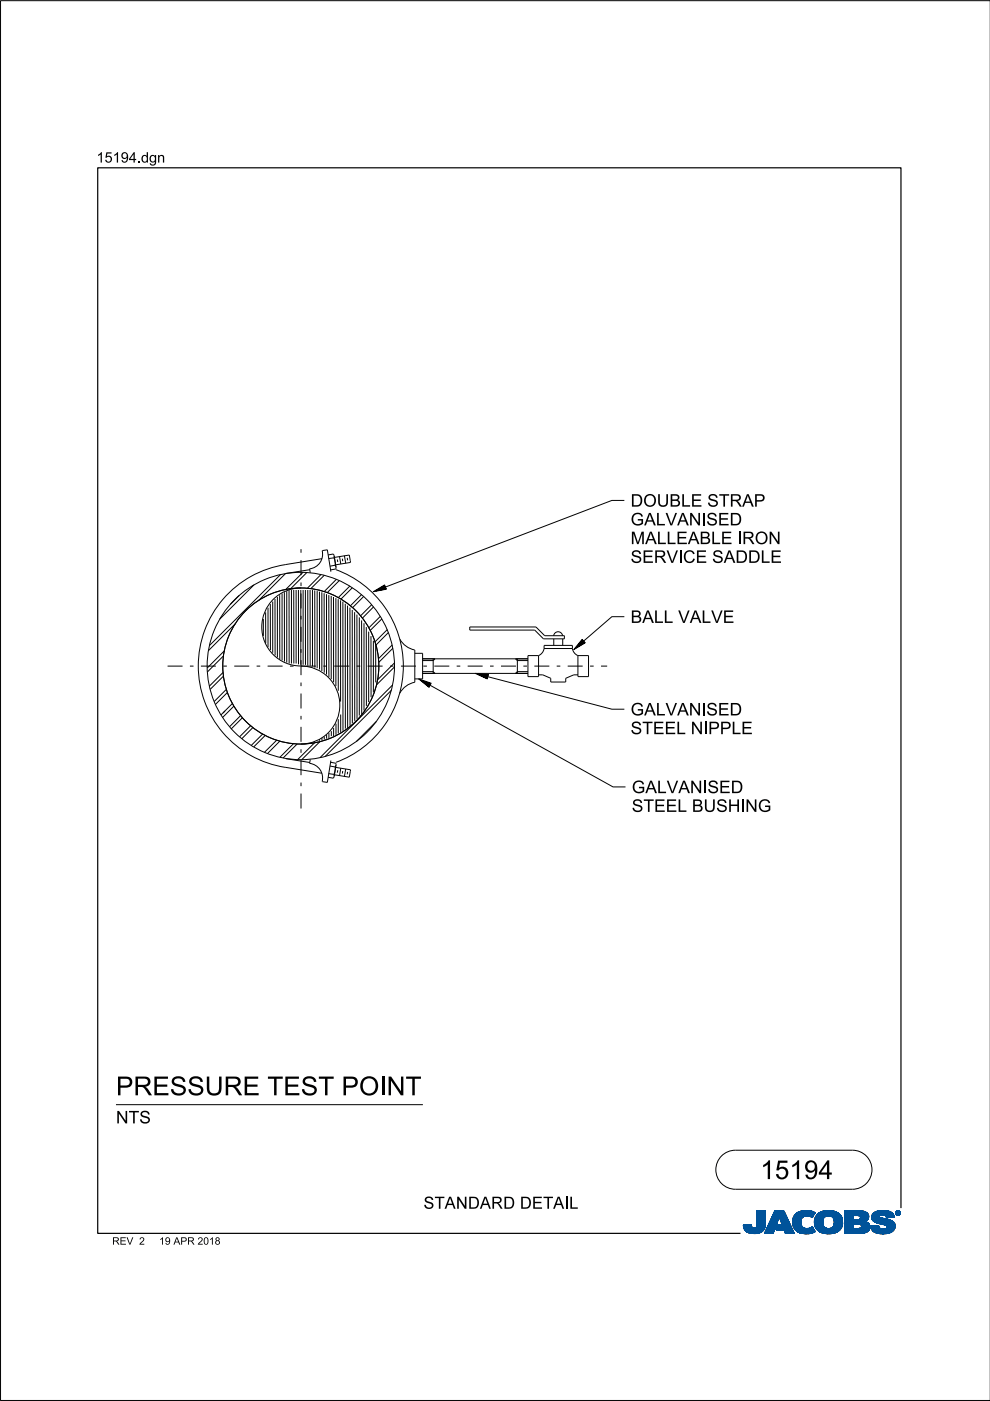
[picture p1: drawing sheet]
<svg xmlns="http://www.w3.org/2000/svg" width="210mm" height="297mm" viewBox="0 0 210 297" stroke-linecap="round" stroke-linejoin="round" font-family="sans-serif">
<defs><g id="words">
<g font-size="4">
<text x="24.6" y="232.2">PRESSURE TEST POI</text>
<text x="82" y="232.2">N</text>
<text x="86" y="232.2">T</text>
<text x="161.2" y="250">15194</text>
</g>
<g font-size="2.6">
<text x="133.7" y="107.4">DOUBLE STRAP</text>
<text x="133.7" y="111.4">GALVAN</text>
<text x="148.7" y="111.4">I</text>
<text x="149.7" y="111.4">SED</text>
<text x="133.7" y="119.3">SERVI</text>
<text x="133.7" y="115.4">M</text>
<text x="136.8" y="115.4">ALLEABLE I</text>
<text x="144.8" y="119.3">CE SADDLE</text>
<text x="157.4" y="115.4">RON</text>
<text x="133.7" y="132.1">BALLVALVE</text>
<text x="133.7" y="155.7">STEELN</text>
<text x="133.7" y="151.7">GALVAN</text>
<text x="148.7" y="151.7">I</text>
<text x="149.1" y="155.7">I</text>
<text x="149.7" y="151.7">SED</text>
<text x="150.2" y="155.7">PPLE</text>
<text x="133.9" y="172.1">STEELBUSH</text>
<text x="133.9" y="168.2">GALVAN</text>
<text x="149" y="168.2">I</text>
<text x="150" y="168.2">SED</text>
<text x="157" y="172.1">I</text>
<text x="160.7" y="172.1">G</text>
<text x="24.6" y="238.2">N</text>
<text x="27.3" y="238.2">TS</text>
<text x="89.8" y="256.3">STAN</text>
<text x="99.2" y="256.3">DARD DETAI</text>
<text x="120.6" y="256.3">L</text>
</g>
<g font-size="2.2">
<text x="20.5" y="34.5">15194.</text>
<text x="29.9" y="34.5">dgn</text>
</g>
<g font-size="1.6">
<text x="23.8" y="263.9">REV</text>
<text x="29.5" y="263.9">2</text>
<text x="33.7" y="263.9">19APR 2018</text>
</g>
</g></defs>
<g fill="none" stroke="#00539a" stroke-width=".21">
<path d="M157.6 259.8h1.7M157.6 259.9h1.7M157.6 259.9l1.7 .1M157.6 260h1.8M158.1 259.7h1.2M159.3 259.7h-1.7l.1 .7M159.3 259.7h-.9M159.3 259.7l.1 .3M159.4 260l.1 .3M160.4 260l-.2 .3h2M160.5 259.6h1.8M160.5 259.6l-.1 .4"/>
<path d="M160.5 259.7h1.8M160.5 256.7v2.9M160.5 256.9h1.8M160.5 257.5h1.8M160.5 256.7h1.8v2.7M160.5 256.8h1.8M160.5 256.8l1.8 .1M160.5 256.9l1.8 .1M160.5 257h1.8M160.5 257.1h1.8M160.5 257.2h1.8M160.5 257.2l1.8 .1"/>
<path d="M160.5 257.3h1.8M160.5 257.4h1.8M160.5 257.4l1.8 .1M160.5 257.6h1.8M160.5 257.6l1.8 .1M160.5 257.7h1.8M160.5 257.8h1.8M160.5 257.9h1.8M160.5 258h1.8M160.5 258.1h1.8M160.5 258.1l1.8 .1M160.5 258.2h1.8"/>
<path d="M160.5 258.3h1.8M160.5 258.3l1.8 .1M160.5 258.4h1.8M160.5 258.5h1.8M160.5 258.5l1.8 .1M160.5 258.6h1.8M160.5 258.6l1.8 .1M160.5 258.7h1.8M160.5 258.8h1.8M160.5 258.9h1.8M160.5 259h1.8M160.5 259.1h1.8"/>
<path d="M160.5 259.2h1.8M160.5 259.3h1.8M160.5 259.8h1.8M162.2 260h-1.8M162.2 259.9v.3M162.2 259.9h-1.8M162.2 259.8h-1.7M162.3 259.4l-.1 .5M162.3 259.4v-2.7h-1.8v2.9M162.3 259.5h-1.8M162.3 259.6h-1.8M162.3 256.7l-1.8 .1"/>
<path d="M162.3 259.4h-1.8M163.7 258.1h3.1M163.7 258h3.1M163.7 257.9h3M163.8 257.8h2.9M163.8 257.7h2.9M163.8 257.7h2.8M163.9 257.6h2.7M163.9 257.5h2.7M164 257.4h2.5M164 257.3h2.5M164.1 257.2h2.3"/>
<path d="M164.1 257.1h2.3M164.1 257h2.3M164.2 257h2.1M164.2 256.9h2.1M164.2 256.8h2.1M164.3 256.7h1.9l2.2 4.8h-1.9l-.3-.8h-1.7l.4-1h1l-.7-1.7-1.3 3.5h-1.8zM164.5 260h-1.7M164.5 259.9l-1.7 .1M164.5 259.9h-1.7M164.5 259.8l-1.7 .1M164.6 259.8h-1.7M164.6 259.7l-1.7 .1"/>
<path d="M164.6 259.7h-1.7M164.6 259.6h-1.7M164.6 259.5l-1.6 .1M164.7 259.5h-1.7M164.7 259.4l-1.7 .1M164.7 259.4h-1.7M164.7 259.3l-1.6 .1M164.7 259.3h-1.6M164.8 259.2l-1.7 .1M164.8 259.2h-1.7M164.8 259.1l-1.6 .1M164.8 260h2.9"/>
<path d="M164.8 259.1h-1.6M164.8 259.9h2.9M164.8 259l-1.6 .1M164.9 259.9h2.7M164.9 259h-1.7M164.9 259.8h2.7M164.9 258.9h-1.6M164.9 258.8h-1.6M164.9 259.7h2.7M164.9 259.7l-.4 1 3.6 .1M165 258.7h-1.6M165 258.6l-1.6 .1"/>
<path d="M165 258.6h-1.6M165 258.5l-1.6 .1M165 258.5h-1.6M165.1 258.4l-1.6 .1M165.1 258.4h-1.6M165.1 258.3l-1.6 .1M165.1 258.3h-1.6M165.1 258.2l-1.5 .1M165.1 258.2h-1.5M165.2 258.1l-1.6 .1M165.2 258.1h-1.6M165.2 258l.7 1.7h-1"/>
<path d="M165.2 258l.7 1.7M165.3 258.1h1.5M165.3 258.1l1.6 .1M165.3 258.2h1.6M165.3 258.2l1.6 .1M165.3 258.3h1.6M165.4 258.3l1.6 .1M165.4 258.4h1.6M165.4 258.4l1.6 .1M165.4 258.5h1.6M165.4 258.5l1.7 .1M165.4 258.6h1.7"/>
<path d="M165.5 258.6l1.6 .1M165.5 258.7h1.6M165.5 258.8h1.7M165.5 258.9h1.7M165.6 258.9h1.6M165.6 259h1.7M165.6 259l1.7 .1M165.6 259.1h1.7M165.6 259.1l1.7 .1M165.7 259.2h1.7M165.7 259.2l1.7 .1M165.7 259.3h1.7"/>
<path d="M165.7 259.3l1.7 .1M165.7 259.4h1.7M165.8 259.4l1.7 .1M165.8 259.5h1.7M165.8 259.5l1.7 .1M165.8 259.6h1.7M166.2 256.7l2.2 4.8M166.2 256.8l-1.9-.1-2.2 4.8h1.8l1.3-3.5M168 258.9l.4 1.5M168 258.9h1.8M168 259h1.8M168 259.1h1.8"/>
<path d="M168 259.2h1.8M168 259.2l1.8 .1M168 259.3h1.8M168 259.3l1.8 .1M168.1 259.4h1.8M168.1 259.5h1.7M168.1 259.4l1.7 .1M168.1 259.5l1.8 .1M168.1 259.6h1.8M168.1 259.7h1.8M168.1 259.7l1.8 .1M168.1 259.8h1.8"/>
<path d="M168.1 259.8l1.8 .1M168.2 260h1.8M168.2 259.9h1.8M168.3 258l-.3 .9M168.9 257.3l-.6 .7M169.1 257.1h3.6M169.2 257h3.4M169.4 256.9h3.1M169.5 256.9h2.9M169.8 256.8h2.4M169.8 259.1a1.33 1.33 0 0 0 .8 1.4 1.33 1.33 0 0 0 1.5-.3l.2-.1M169.8 259.1h-1.8"/>
<path d="M169.8 259l-1.8 .1M169.9 258.8l-1.9 .1M169.9 258.8h-1.9M169.9 258.7h-1.9M169.9 258.6h-1.8M169.9 258.6l-1.9 .1M169.9 258.5l-1.8 .1M169.9 258.5h-1.8M169.9 258.4l-1.8 .1M170 258.4h-1.9M170 258.4l-.2 .7M170 258.3l-1.8 .1"/>
<path d="M170 258.3h-1.8M170 258.2l-1.8 .1M170.1 258.2h-1.9M170.1 258.1l-.1 .3M170.1 258.1l-1.9 .1M170.2 258.1h-2M170.3 258h-2.1M170.3 256.7l-1.4 .5M170.3 256.7h1.5M170.3 256.7a4 4 0 0 1 2.5 .4M170.4 258h-2.1M170.4 257.9h-2.1"/>
<path d="M170.6 257.8l-2.3 .1M170.6 257.9l-.5 .2M170.8 257.8h-2.5M171.4 257.8h1M171.5 256.7l-1.7 .1M171.5 256.7l.6 .1M171.7 257.8h.7M171.8 257.9h.6M171.9 258h.4M172.1 258.1h.2M172.2 258.1h.1M172.3 258h-.3"/>
<path d="M172.4 257.7l-4 .1M172.5 257.7h-4.1M172.5 257.6l-4 .1M172.5 257.6h-4M172.6 257h-3.3M172.6 257.5l-4.1 .1M172.6 257.5h-4M172.6 257.4l-4 .1M172.7 257.4h-4M172.7 259h1.8M172.7 259.2h1.8M172.7 259.3h1.8"/>
<path d="M172.7 259.3l1.8 .1M172.7 259.4h1.8M172.7 257.3l-3.9 .1M172.7 259.5h1.8M172.7 259.5l1.8 .1M172.7 259.6h1.8M172.7 259.7h1.8M172.7 258.6h1.8M172.7 257.3h-3.9M172.8 259.8h1.8M172.8 257.2l-3.9 .1M172.8 259.9h1.8"/>
<path d="M172.8 259.9l.3 .6M172.8 259.8l1.8 .1M172.8 259.9l1.8 .1M172.8 257.2h-3.9M172.8 260h1.8M172.8 257.1l-.6 1.1a1.75 1.75 0 0 0-1.6-.3M172.9 257.1l-3.9 .1M173 257.8l-.3 1.3h1.8M173 257.8h5.3M173.1 257.7h5.2M173.1 257.7h5.1M173.1 257.6h5.1"/>
<path d="M173.2 257.6h4.9M173.2 257.5h4.8M173.4 257.4h4.6M173.4 257.4h4.5M173.5 257.3h4.4M173.6 257.2l4.2 .1M173.6 257.2h4.1M173.7 257.1l4 .1M173.8 257.1h3.8M173.9 257h3.5M174 257h3.3M174.1 256.9h3.2"/>
<path d="M174.2 256.9h2.8M174.4 256.8h2.6M174.5 259h-1.8M174.5 259.2a1.15 1.15 0 0 0 1.3 1.3M174.5 259.2l-1.8-.1 .1 .8M174.5 258.9l-1.8 .1M174.5 258.9h-1.8M174.5 258.8l-1.8 .1M174.5 258.7l-1.8 .1M174.5 258.7h-1.8M174.5 258.6l-1.8 .1M174.5 258.5l-1.8 .1"/>
<path d="M174.6 258.5h-1.9M174.6 256.8h1.9M174.6 258.4l-.1 .8M174.6 258.4h-1.8M174.6 258.4l-1.9 .1M174.6 258.3l-1.8 .1M174.6 258.3h-1.8M174.7 258.2h-1.9M174.7 258.1l-.1 .3M174.8 258.1l-2 .1M174.8 258.1h-1.9M174.9 256.7a3.2 3.2 0 0 1 3.6 1.4l.1 .8-.1 1.1"/>
<path d="M174.9 258l-1.9 .1M175 258h-2M175.1 257.9l-.4 .2M175.1 257.9h-2.1M175.2 257.9h-2.2M175.5 256.7h.7M175.7 257.8l-.6 .1M175.7 257.8l.6 .1M175.7 257.8h-2.7M176 257.8h2.4M176.2 257.9h2.2M176.3 257.9l.5 .5"/>
<path d="M176.4 258h2M176.4 256.7h-1.5a2.68 2.68 0 0 0-1.9 1.1M176.5 258l2 .1M176.5 258.1h2M176.6 258.1h1.9M176.6 258.2h1.9M176.7 258.2l1.8 .1M176.7 258.3h1.8M176.7 258.3l1.9 .1M176.7 259.9h1.8M176.7 258.4h1.9M176.8 258.4l.1 .5"/>
<path d="M176.8 258.4l1.8 .1M176.8 258.5h1.8M176.8 258.6h1.8M176.9 258.8h1.7M176.9 258.8l1.8 .1M176.9 258.7h1.7M176.9 259.4h1.8M176.9 259.2l1.8 .1M176.9 259.1h1.8M176.9 259.2h1.8M176.9 258.9v.3M176.9 259.2a1.11 1.11 0 0 1-1.1 1.3"/>
<path d="M176.9 259h1.8M176.9 258.9h1.8M176.9 259.3h1.8M176.9 259.3l1.8 .1M178 257.4l-4.7 .1M178.4 257.9h-2.1l.5 .5M178.5 259.7l-1.7 .1M178.5 259.8l-1.8 .1M178.5 259.8h-1.7M178.5 260l-.2 .5M178.5 259.9l-1.8 .1M178.5 260h-1.8"/>
<path d="M178.6 259.7h-1.8M178.6 258.5l-1.8 .1M178.6 259.6h-1.8M178.6 259.5l-1.8 .1M178.6 259.5h-1.8M178.7 259.4h-1.8M179.1 259.7h1.8M179.1 259.5h5.2M179.1 256.9h4.4M179.1 257.5h5M179.1 256.8h4M179.1 256.8h3.4"/>
<path d="M179.1 257h4.5M179.1 257.1h4.7M179.1 257.1l4.7 .1M179.1 257.2h4.8M179.1 257.2l4.8 .1M179.1 257.3h4.8M179.1 257.3l4.9 .1M179.1 257.4h4.9M179.1 257.4l5 .1M179.1 257.6h5M179.1 257.6l5 .1M179.1 257.7h5"/>
<path d="M179.1 257.7l1.8 .1M179.1 257.8h1.8M179.1 257.9h1.8M179.1 258h1.8M179.1 258.1h1.8M179.1 258.2h1.8M179.1 258.3h1.8M179.1 258.4h1.8M179.1 258.5h1.8M179.1 258.5l1.8 .1M179.1 258.6h4.8M179.1 258.7h4.7"/>
<path d="M179.1 258.7h4.6M179.1 258.8h4.5M179.1 258.9h4.5M179.1 258.9h4.3M179.1 259h4.4M179.1 259l4.5 .1M179.1 259.1h4.6M179.1 259.1l4.7 .1M179.1 259.2h4.8M179.1 259.2l4.9 .1M179.1 259.3h5M179.1 259.3l5.1 .1"/>
<path d="M179.1 259.4h5.1M179.1 259.4l5.1 .1M179.1 259.5l1.8 .1M179.1 259.6h1.8M179.1 259.8h1.8M179.1 259.9h1.8M179.1 260h1.8M180.9 257.7v.9M181.8 259.5h-.9v1v-1M181.8 259.5h.2M181.8 259.5l.8 .3M182.1 257.7l2.1 .1"/>
<path d="M182.2 257.8h2M182.2 259.5l2.1 .1M182.3 258.5h1.7M182.3 258.5l-1.4 .1M182.3 257.9h1.9M182.4 257.9h1.8M182.4 257.9v.1M182.4 257.9l-.4-.2h-1.1v.9M182.4 258h1.8M182.4 258v.3M182.4 258.3l-.1 .2M182.4 259.6h1.9"/>
<path d="M182.4 258.1h1.8M182.4 258.1l1.8 .1M182.4 258.2h1.8M182.5 259.7h1.9M182.5 256.9l1.1 .1M182.5 259.7l1.9 .1M182.6 259.8h1.8M182.6 259.8v.4l-.2 .2M182.7 259.9h1.7M182.9 256.8h-3.8v4.7M183.3 256.9l-4.2-.1v4.7M183.6 257l.4 .4"/>
<path d="M183.9 259.2l.2 .2M184 258.5l-2.1 .1M184 258.5h-1.8M184 257.4l.1 .2M184.1 258.4l-.8 .6 .6 .2M184.1 258.4h-1.8M184.1 258.3l-1.7 .1M184.1 258.3h-1.7M184.1 257.6l.1 .6M184.1 258.2l-1.7 .1M184.1 259.4l.3 .5v.6M184.2 258.2l-.1 .2"/>
<path d="M184.2 258h-1.8M184.4 259.9h-1.7M184.5 260h-1.8M184.6 259.9v.2M184.6 259.9h1.7M184.6 260h1.7M184.8 258.1h1.7M184.8 258l.2 .7M184.8 258h1.7M184.8 258.3h2.5M184.8 258.3l2.8 .1M184.8 258.1l1.8 .1"/>
<path d="M184.8 258.2h2M184.8 258.4h3M184.8 258.4l3.2 .1M184.9 258.2l2.1 .1M184.9 257.6h4.6M184.9 258.5h3.4M184.9 258.5l3.6 .1M184.9 258.6h3.7M184.9 257.5h4.5M185 257.5h4.4M185 258.6l3.7 .1M185 258.7h3.9"/>
<path d="M185 258.7l.6 .4M185 257.4h4.3M185 257.4h4.4M185.1 258.7l3.9 .1M185.1 258.8h.7M185.1 257.3h4.1M185.2 258.9h.6M185.2 258.9l4.1 .1M185.3 257.2h3.9M185.3 259h4M185.3 257.1l3.8 .1M185.4 257.1h3.7"/>
<path d="M185.4 259l4 .1M185.5 257h3.5M185.5 259.1h4M185.6 259.1l3.9 .1M185.6 259.1l.5 .2M185.7 259.2h3.9M185.7 256.9h3M185.8 259.2l3.8 .1M185.8 258.9h3.4M185.9 258.8h3.2M185.9 256.8h2.7M185.9 256.8l-.8 .5-.3 .7"/>
<path d="M185.9 256.8l.7-.1a3.3 3.3 0 0 1 2.7 .6h-4.2M186 259.3h3.6M186.1 256.8h2.3M186.1 259.4h3.6M186.1 259.3l1.5 .4 .4 .2M186.3 259.8l-.5 .1M186.3 259.8l-1.7 .1M186.3 259.8v.3M186.3 259.4h3.4M186.4 257.9h-1.6M186.4 257.9l.1 .1M186.5 257.9h-1.7"/>
<path d="M186.5 257.8h-1.7M186.5 258v.1M186.5 257.8l-.1 .1M186.5 257.7h-1.6M186.5 259.4l3.2 .1M186.5 258.1l.1 .1M186.6 257.6l-1.7 .1M186.6 258.2l.4 .1M186.7 256.7h.8M186.7 259.5h3M186.9 257.6h-2M186.9 259.5l2.9 .1"/>
<path d="M187 258.3l1.7 .4 .9 .6M187.2 259.6h2.6M187.3 257.6h2.2M187.4 259.7h2.4M187.6 257.6l1.9 .1M187.6 259.7h2.2M187.6 257.7h2M187.7 257.7a1.07 1.07 0 0 0-1.2 .1M187.7 257.7l.1 .1M187.7 257.8h1.9M187.8 257.8h1.7M187.8 256.7h-1.3"/>
<path d="M187.8 257.8l.1 .4M187.8 257.9h1.7M187.8 257.9h1.8M187.9 258h1.7M187.9 258l1.7 .1M187.9 258.1h1.1M187.9 258.1h1.7M187.9 259.9h1.9M188 259.9l.1 .2M188 260h1.8M188.1 257h-2.6M188.2 257h.6"/>
<path d="M188.7 256.9h-2.9M189.3 257.3l.3 .8-1.7 .1M189.6 259.3l.2 .4v.6M189.8 259.9l-1.8 .1M189.8 259.8h-2.1M189.8 259.8h-1.9M189.9 257.2v.1M189.9 257.1h.1M189.9 257.2h.1M189.9 257.3h.1M189.9 257.3l.2 .3M190 257.4h.1"/>
<path d="M190 257.4l.1 .1M190 257.5h.2M190 257.2v.1M190 257.2l.2 .3M190 257.3l.2 .2M190 257.1h-.1M190 257h-.1M190.1 257h-.2M190.1 257.5l.2 .1M190.1 256.9h-.1M190.1 257.6h.6M190.2 256.8l-.1 .1"/>
<path d="M190.2 257.5l.2 .1M190.2 257.5l-.1 .1M190.2 257.6h.4M190.2 256.9h.4M190.2 256.9h.4l-.1 .3 .2 .3-.3-.3-.2 .3zM190.2 256.9v.6l.1-.3 .3 .3M190.2 257h.4M190.2 257.1h.1M190.2 257.1h.5M190.2 257.2h.5M190.2 257.2l.3 .1M190.2 257.3h.1"/>
<path d="M190.2 257.4h.1M190.2 257.4l.1 .1M190.2 256.8h-.1M190.3 257h.2v.1l-.2 .1zM190.3 257v.2M190.3 257h-.1M190.4 257.2l.2 .3M190.4 257.6h.1M190.4 256.8h-.2l-.2 .4M190.4 256.7a.5 .5 0 0 1 .5 .5 .5 .5 0 0 1-.5 .5M190.4 256.8l.4 .2v.2M190.4 256.7a.5 .5 0 0 0-.5 .5 .5 .5 0 0 0 .5 .5l-.3-.1"/>
<path d="M190.4 256.8l.3 .1 .1 .3M190.4 256.7l-.4 .2-.1 .3M190.4 256.7v.1M190.4 257.6v.1M190.4 256.7l.3 .1 .2 .4M190.4 257h-.1l.1 .2M190.4 257l.2 .1-.2 .1M190.4 257h.1M190.5 257.3h.1M190.5 257.3l.1 .1M190.5 257.2l.2 .3M190.5 257.4h.1"/>
<path d="M190.5 257.1h.2M190.5 257.4l.2 .1M190.5 257l-.1 .2M190.5 256.7h-.3M190.6 257.5h.2M190.6 256.8h.1M190.6 257.1l-.1 .1M190.7 257.1h-.1M190.7 257.1l-.2 .1M190.7 257.1l-.5-.2v.6l.1-.3M190.7 257h-.1M190.7 256.8l.1 .1"/>
<path d="M190.7 256.8h-.6M190.7 256.9h.2M190.8 257h.1M190.8 257.6h-.2M190.8 257.2v.2l-.4 .2M190.8 257.2l-.1 .3-.3 .1M190.8 257.1h.1M190.8 257.2h.1M190.9 257.4l-.2 .1M190.9 257.4h-.1M190.9 257.3l-.1 .1M190.9 257.3h-.1"/>
<path d="M190.9 257.2h.1M190.9 257.2l-.1 .3-.4 .2M190.9 257.1h-.1M157.7 260.1h1.7M157.7 260l1.7 .1M157.7 260.2h1.8M157.7 260.2l1.8 .1M157.7 260.3h1.8M157.7 260.3l1.9 .1M157.7 260.4h4.4M157.7 260.4l.4 .5M157.7 260.4l4.4 .1"/>
<path d="M157.8 260.5h4.3M157.8 260.6h4.3M157.8 260.7h4.2M157.9 260.7h4.1M157.9 260.8h4M158 260.8h3.9M158 260.9h3.9M158.1 260.9h3.3M158.1 261h3.6M158.2 261h3.5M158.3 261.1h3.2M158.4 261.2h3.1"/>
<path d="M158.5 261.2h2.9M158.6 261.3h2.7M158.7 261.4h2.4M158.8 261.4h2.1M159.1 261.5h1.6M159.5 260.3l.3 .1 .4-.1M159.7 261.5h.7M160.9 261.4h.1M161.5 260.9h.2M161.6 261.1h-3.3M162.1 260.3l-2 .1M162.2 260.2l-1.9 .1"/>
<path d="M162.2 260.2a2.25 2.25 0 0 1-2.8 1.3l-.9-.2-.4-.4M162.2 260.2h-1.9M162.2 260.1l-1.8 .1M162.2 260.1h-1.8M162.2 260l-1.8 .1M164 261.4h-1.9M164 261.3l-1.9 .1M164 261.3h-1.8M164 261.2l-1.8 .1M164 261.2h-1.8M164.1 261.1l-1.9 .1M164.1 261.1h-1.8"/>
<path d="M164.1 261l-1.8 .1M164.1 261h-1.8M164.1 260.9l-1.8 .1M164.2 260.9h-1.8M164.2 260.8l-1.8 .1M164.2 260.8h-1.8M164.2 260.7l-1.8 .1M164.2 260.7h-1.7M164.2 260.6l-1.7 .1M164.3 260.6h-1.8M164.3 260.5h-1.8M164.3 260.4l-1.7 .1"/>
<path d="M164.3 260.4h-1.7M164.3 260.3l-1.7 .1M164.4 260.3h-1.8M164.4 260.2l-1.7 .1M164.4 260.2h-1.7M164.4 260.1l-1.7 .1M164.4 260.1h-1.7M164.5 260l-1.8 .1M164.5 260.7h3.5M164.6 260.7h3.4M164.6 260.6h3.4M164.6 260.5h3.4"/>
<path d="M164.6 260.5h3.3M164.6 260.4h3.3M164.7 260.4h3.2M164.7 260.3h3.2M164.7 260.3h3.1M164.7 260.2h3.1M164.8 260.1h3M164.8 260.1h2.9M166.3 260.8h1.8M166.3 260.8l1.8 .1M166.3 260.9h1.8M166.3 260.9l1.8 .1"/>
<path d="M166.3 261h1.9M166.3 261l1.9 .1M166.4 261.1h1.8M166.4 261.1l1.8 .1M166.4 261.2h1.9M166.4 261.2l1.9 .1M166.4 261.3h1.9M166.5 261.3l1.8 .1M166.5 261.4h1.9M166.5 261.5h1.9M166.5 261.5l-.3-.8 .3 .8h1.9M168.2 260l1.9 .1"/>
<path d="M168.2 260.1h1.9M168.2 260.1l1.9 .1M168.2 260.2h2M168.3 260.2l2 .1M168.3 260.3h2.1M168.3 260.3l2.2 .1M168.3 260.4h2.5M168.4 260.4l.6 .7M168.4 260.4l4.1 .1M168.5 260.5h4M168.5 260.6h4M168.6 260.7h4"/>
<path d="M168.6 260.7l4 .1M168.7 260.8h3.9M168.7 260.8l4 .1M168.8 260.9h3.9M168.9 260.9l3.8 .1M168.9 261h3.9M169 261l3.8 .1M169 261.1h3.9M169 261.1a4.2 4.2 0 0 0 3.8 0M169.1 261.1h3.8M169.2 261.2h3.5M169.3 261.3h3.2"/>
<path d="M169.5 261.4h2.8M169.6 261.4h2.6M170 261.5h2M170.6 261.6h.4M171.5 260.4h.9M171.6 260.4h.8M171.8 261.5h-1.5M171.8 260.3h.6M172 260.3h.3M172 260.2h.3M172.1 260.2h.2M172.2 260.1h.1"/>
<path d="M172.3 260.1l.6 1M172.6 261.2l-3.3 .1M172.8 260.1h1.9M172.9 260.1l1.9 .1M172.9 260.2h1.9M172.9 260.2l2 .1M172.9 260.3h2.2M173 260.3l2.1 .1M173 260.4h2.4M173 260.4h5.3M173.1 260.5h5.2M173.1 260.5l.7 .6 .8 .4"/>
<path d="M173.1 260.6h5.2M173.2 260.6h5M173.3 260.7h4.9M173.3 260.7h4.8M173.3 260.8h4.7M173.4 260.9h4.5M173.5 260.9h4.4M173.5 261h4.3M173.6 261h4.2M173.7 261.1h4M173.8 261.1h3.8M173.8 261.2h3.7"/>
<path d="M174 261.2h3.4M174.2 261.4h2.9M174.3 261.4h2.7M175.1 261.5h1.4M175.3 261.6h.4M176.6 260.2h1.9M177 261.4l-1 .2-1.4-.1h2.2M177.3 261.3h-3.3M178.1 260.8h-4.8M178.3 260.5l-.6 .6-.7 .3M178.3 260.4h-2.2M178.4 260.3l-2.2 .1"/>
<path d="M178.4 260.3h-2l-.6 .2M178.5 260.2l-2.1 .1M178.5 260.2h-2M178.5 260.1h-1.9M178.5 260l-1.9 .1M179.1 261.5h3.4M179.1 260.1h1.8M179.1 260.1l1.8 .1M179.1 260.2h1.8M179.1 260.2l1.8 .1M179.1 260.3h1.8M179.1 260.4h1.8"/>
<path d="M182.3 260.4h2.1M182.4 260.4h2M182.4 260.4l-.6 .1M183.1 261.4l-4 .1M183.4 261.3l-4.3 .1M183.5 261.3h-4.4M183.7 261.3h-.1M183.7 261.2l-4.6 .1M183.8 261.2h-4.7M183.9 261.1l-4.8 .1M184 261.1h-4.9M184 261l-4.9 .1"/>
<path d="M184.1 261l-.8 .4-1.1 .1M184.1 261h-5M184.1 260.9l-5 .1M184.2 260.9h-5.1M184.2 260.8l-5.1 .1M184.3 260.8h-5.2M184.3 260.7l-5.2 .1M184.3 260.7h-5.2M184.4 260.6l-5.3 .1M184.4 260.6h-5.3M184.4 260.5h-5.3M184.4 260.5l-.3 .5"/>
<path d="M184.4 260.4l-5.3 .1M184.5 260l-1.8 .1M184.5 260.2l-2 .1M184.5 260.3h-2M184.5 260.1h-1.9M184.5 260.2h-1.9M184.6 260l1.7 .1M184.6 260.1l.1 .3M184.6 260.1h1.8M184.6 260.2h1.8M184.6 260.1l1.8 .1M184.6 260.2l1.8 .1"/>
<path d="M184.7 260.3h1.8M184.7 260.3l1.8 .1M184.7 260.4a2.52 2.52 0 0 0 2.7 1.2M184.7 260.4h1.9M184.7 260.5h2M184.7 260.5h2.1M184.8 260.6h2.1M184.8 260.6h4.8M184.8 260.7h4.7M184.9 260.8h4.6M184.9 260.8h4.5M185 260.9h4.4"/>
<path d="M185.1 260.9h4.3M185.1 261h4.3M185.2 261.1h4M185.2 261.1h3.9M185.3 261.2h3.7M185.4 261.2h3.5M185.5 261.3h3.4M185.7 261.3h3.1M185.8 261.4h2.7M185.9 261.5h2.4M186.3 260.1a1.08 1.08 0 0 0 1.4 .5M186.4 261.5h1.6"/>
<path d="M186.6 261.6h.9M188 260.4h1.8M188 260.4l-.3 .2M188.1 260.3h1.7M188.1 260.1l-.1 .3M188.1 260.2h1.7M188.3 261.5l-.9 .1M188.9 261.3l-.6 .2M189.3 261.1h-4.1M189.4 260.9l-.5 .4M189.6 260.7h-4.8M189.7 260.6h-2"/>
<path d="M189.7 260.5h-1.9M189.7 260.5h-1.8M189.7 260.4h-1.7M189.7 260.3h-1.6M189.8 260.2h-1.7M189.8 260.3l-.4 .6M189.8 260.1h-1.7M189.8 260h-1.7"/>
<circle cx="190.4" cy="257.2" r=".51"/>
<circle cx="190.4" cy="257.2" r=".42"/>
</g>
<path d="M35.5 141.2h93.2M63.8 171.4v-55.6" fill="none" stroke="#000" stroke-width=".21" stroke-dasharray="3.2 1.6 .8 1.6" stroke-linecap="butt"/>
<g fill="none" stroke="#000" stroke-width=".21">
<path d="M210 .1h-209.9v296.8h209.9M60.5 119.7a21.7 21.7 0 0 0-18.5 21.5 21.7 21.7 0 0 0 18.5 21.5l7.7 1.2M68.3 118.4l-7.8 1.3M68.3 116.8a3.1 3.1 0 0 1-2.6 3.8M68.3 116.7l1.1-.1 .8 4.6M70.7 117.5l.1 .4M70.7 117.5l-1.1 .2M70.8 118.3l-1.1 .1M70.8 118.3l.2 .7 .1 .8M70.8 117.9v.4M70.9 117.9l.3 2.4M70.9 118.2l3.2-.5 .2 1.5"/>
<path d="M71.1 119.8l.1 .4v.4M71.1 119.8l-1.1 .2M71.5 118.6l.1 .6M72 118l.3 1.6M72.6 118.4l.1 .6M73 117.8l.3 1.6M73.6 118.3l.1 .5M74.3 119.2l-3.1 .6M132.4 106.1h-2.7l-48.6 18.6 .2-.1 .1 .1-.8 .2 .8-.5 .2 .4-1.4 .3 1.2-.8 .4 .6-2.1 .4 1.8-1.1 .4 .7-2.8 .6 2.4-1.5 .4 .9M47.4 139.1l-3.4 3.4M47.6 138l-3.7 3.6M49.9 132.3l-5.7 5.6"/>
<path d="M50.8 126.2l-2 2M53.8 124l-7.2 7.3M55.8 131.3v3.5M56.3 129.8v6.6M56.8 128.8v8.4M57.3 128.1v9.7M57.8 127.5v10.9M58.3 127v12M58.8 126.6v12.8M59.3 126.2v13.6M59.5 121.8l-15.1 15.1M59.8 125.8v14.2"/>
<path d="M60.3 125.6v14.7M60.6 121.6l-5.7 5.7M60.8 125.3v15.2M61.3 125.1v15.6M61.8 125.1v15.6M62.3 125.1v15.6M62.8 125.1v15.6M63.3 125.1v15.8M63.8 125.1v15.8M63.8 124.7a8.3 8.3 0 0 0-8.3 8.6 8.3 8.3 0 0 0 9.1 7.9 8.3 8.3 0 0 1 7.4 8.7 8.3 8.3 0 0 1-8.2 7.8M64.2 121.3l-3.6 3.7M64.3 125.1v15.8"/>
<path d="M64.7 125.1l.1 15.9M65.1 121.4l-3.4 3.4M65.3 125.1v16M65.6 120.6l.2 .8M65.7 120.8l-5.1 .8M65.7 125.1l.1 16M66.3 125.1v16.2M66.7 125.2l.1 16.4M67.2 125.3v16.4M67.7 125.4l.1 16.5M68.1 121.8l-2.9 2.9M68.2 125.6v16.7"/>
<path d="M68.7 125.8v16.8M68.8 122l-2.9 2.8M69.2 126v17M69.7 126.2v17.3M70.2 126.4v17.6M70.7 126.6v18M71.2 126.8v18.7M71.2 120.6l-1.1 .2M71.2 120.8a21.7 21.7 0 0 1 14.3 20.4 21.7 21.7 0 0 1-14.2 20.4M71.3 122.8l-2.5 2.6M71.7 127v19.5M71.9 123.1l-2.5 2.5"/>
<path d="M72.2 127.3v21.5M72.7 127.6v27.3M73.2 128v26.5M73.7 128.4v25.9M74.2 124.3l-2.5 2.4M74.2 128.8v25.1M74.7 129.3v24M74.7 124.6l-2.4 2.4M75.2 129.8v23M75.7 130.3v22.1M76.2 130.9v20.8M76.7 131.5v19.9"/>
<path d="M76.7 126.1l-2.4 2.3M77.1 126.5l-2.3 2.3M77.2 132.1v18.6M77.7 133v16.7M78.2 133.9v15M78.7 134.9v12.9M78.8 128.2l-2.3 2.3M79.2 135.8v11M79.2 128.6l-2.3 2.4M79.6 136.7l.1 8M80.6 130.7l-2.4 2.4M81 131.2l-2.5 2.4"/>
<path d="M82.1 133.5l-2.6 2.6M82.4 134.1l-2.7 2.6M83.2 136.7l-2.9 2.9M83.3 137.4l-3 3M84.8 135.6l.7 .9 .8 .7 1.6 .6v6.9l-1.1 .3-.9 .6-1.1 1.4M87.9 138.5h1.7v5.4h-1.7M89.6 139.7h22.3M91.8 139.7v3.1M92.2 139.7l-.4 .4h-2.2M99.6 132.9h14l1.9 1.9h4.2v.6h-4.5l-1.8-1.8h-13.8zM109.3 139.7l.4 .4h2.2M109.7 139.7v3.1"/>
<path d="M111.9 139h2.3v4.5h-2.3zM115.4 137.5a1.93 1.93 0 0 1-1.2 1.5M115.4 137.5v-.6l6-.1v.7M115.4 137.5h6M117.4 134.8a.96 .96 0 0 1 .9-.9 .96 .96 0 0 1 1 .9M117.4 135.5v1.3M119.3 135.5v1.3M121.4 137.5a1.93 1.93 0 0 0 1.1 1.5M122.6 139h2.2v4.5h-2.2zM132.4 130.8h-2.7l-6.5 5.6 .2-.2 .2 .1-.7 .4 .5-.7 .3 .3-1.2 .7 .9-1.1 .5 .4-1.8 1.1 1.3-1.7 .7 .6-2.4 1.4 1.7-2.1 .7 .7M47.3 142.6l-2.9 2.9M47.4 143.3l-2.8 2.8"/>
<path d="M47.7 150.7l-.4 .5M48 146.1l-2.6 2.6M48.2 146.8l-2.5 2.5M49.3 149.2l-2.5 2.4M49.6 149.7l-2.4 2.4M51 151.7l-2.3 2.4M51.4 152.2l-2.4 2.3M53.1 153.9l-2.3 2.3M53.6 154.2l-2.3 2.4M55.7 155.6l-2.4 2.4M56.2 155.9l-2.4 2.5M58.7 156.9l-2.6 2.6"/>
<path d="M59.3 157.1l-2.6 2.7M62.2 157.7l-2.9 2.9M63 157.7l-3 3M66.7 157.5l-3.6 3.5M67.8 156.7v.4M67.8 157.3l-3.8 3.8M68.3 156.5v.4M68.7 156.2v.6M69.3 155.8v.8M69.7 155.4v1.1M70.2 155v1.1M70.7 154.4v1.7"/>
<path d="M71.2 153.4v2.4M71.7 152.5v3M72.2 151.5v3.8M79.8 153l-4.2 4.2M83 146.3l-14.1 14.1M83.2 145.2l-15.4 15.5M83.7 140.5l-3.6 3.6M83.7 141.4l-3.9 3.8M89.6 142.8h22.3M89.6 142.4h2.2l.4 .4M90.9 145.7l.5-.8-2.6-1 2.1 1.8 .4-.8-2-.6 1.6 1.3 .2-.6-1.4-.5 1.1 .9 .2-.4-.8-.3 .6 .5 .1-.2-.3-.1 39.4 21.9h2.6M103.3 143.9l.3-.9-2.8-.2 2.5 1.1 .1-.8-2.1-.2 2 .9v-.6l-1.5-.1 1.3 .6 .1-.5h-.9l.8 .3-.1-.2h-.2l26.9 7.1h2.7"/>
<path d="M111.9 142.4h-2.2l-.4 .4M114.2 143.1h.9l1.7 .7v.8h3.1v-.8l1.7-.7h.9M60.6 160.8l5.1 .9M65.7 161.8a3.1 3.1 0 0 1 2.6 3.9M65.8 161l-.2 .9M69.6 164.8l1.1 .2M69.7 164l1.1 .2M70 162.4l1.1 .2M70.1 161.6l1.1 .2M70.2 161.2l-.8 4.7-1.1-.2M70.8 164.6l-.1 .4M71.1 162.6l-.3 2"/>
<path d="M71.2 162.7l3.1 .5M71.2 161.8v.4l-.1 .4M71.2 162.2l-.3 2.4M71.6 163.3l-.1 .5M72.3 162.9l-.3 1.6M72.7 163.5l-.1 .5M73.3 163.1l-.3 1.5M73.7 163.7l-.1 .5M74.3 163.2l-.2 1.6-3.2-.5M24.6 234.2h65.1M153 245.1l1.3-.9 1.6-.3h24.8a4.1 4.1 0 0 1 4.2 4.1 4.1 4.1 0 0 1-4.2 4.1h-24.8a4.1 4.1 0 0 1-3.8-2.5 4.1 4.1 0 0 1 .9-4.5z"/>
<circle cx="63.8" cy="141.2" r="16.6"/>
<circle cx="63.8" cy="141.2" r="16.5"/>
<circle cx="63.8" cy="141.2" r="19.9"/>
</g>
<path d="M191 256.1v-220.5h-170.3v225.9h136.3" fill="none" stroke="#000" stroke-width=".25"/>
<use href="#words"/>
</svg>
